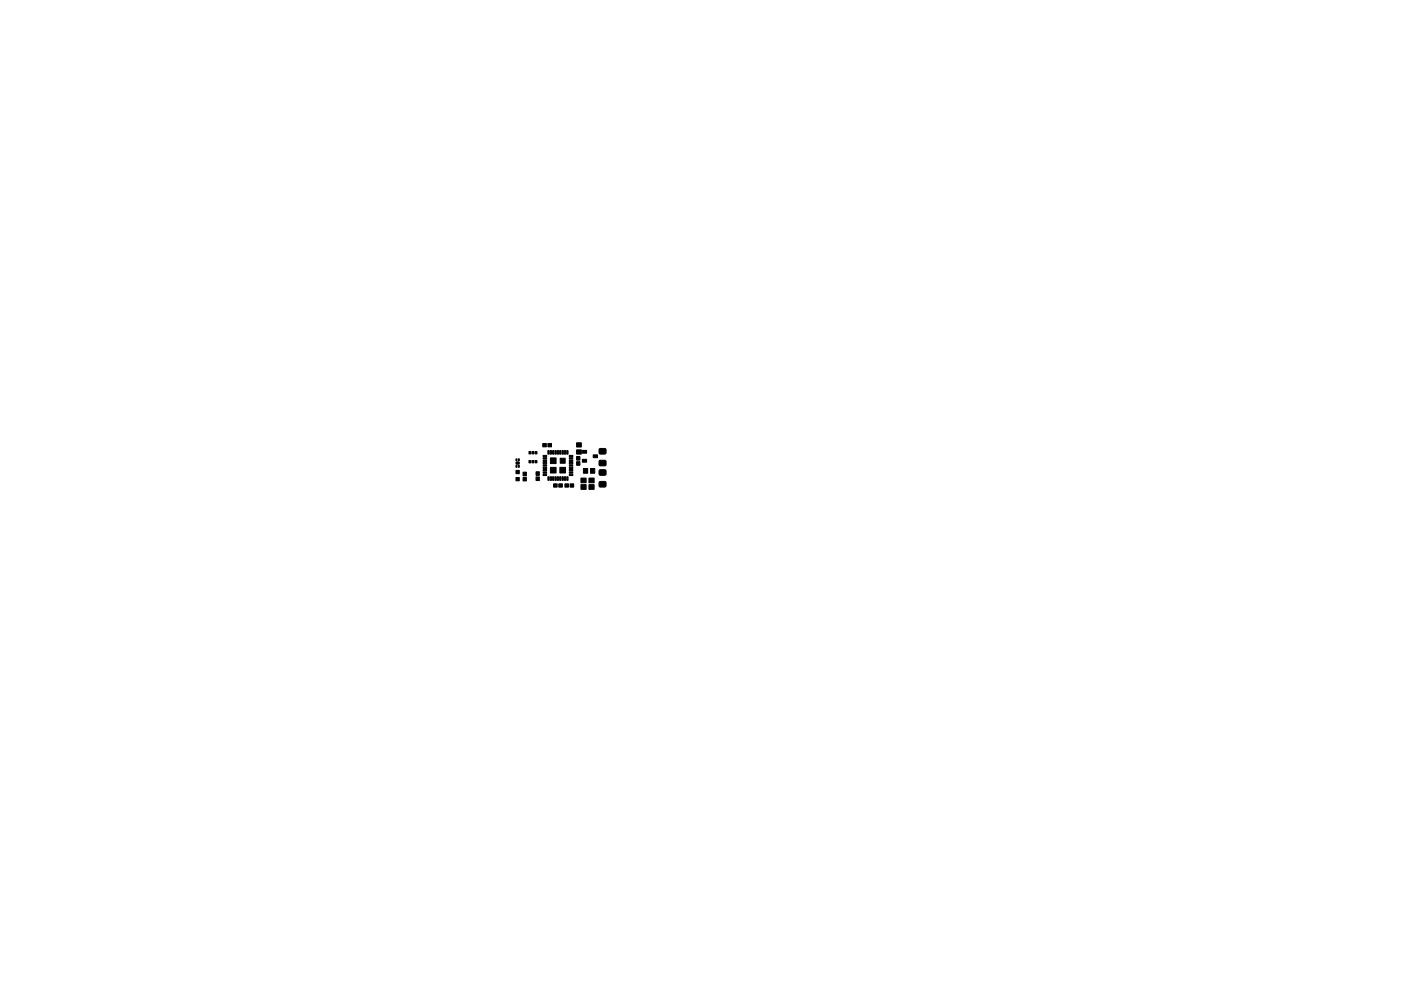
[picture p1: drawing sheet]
<svg xmlns="http://www.w3.org/2000/svg" width="297mm" height="210mm" viewBox="0 0 297 210" stroke-linecap="round" stroke-linejoin="round" font-family="sans-serif">
<g fill="#000" stroke="#000" stroke-width=".21">
<path d="M109.4 99.8h.7v.7h-.7zM109.4 97.4h.2v.3h-.2zM109.4 98.8h.2v.3h-.2zM109.4 98h.6l.1 .4-.6 .1zM109.9 97.4h.2v.3h-.2zM109.9 98.8h.2v.3h-.2zM112.1 95.8h.4v.5h-.4zM112.1 97.7h.4v.5h-.4zM112.8 95.8h.4v.5h-.4zM112.8 97.7h.4v.5h-.4zM113.5 95.8h.3v.5h-.3zM113.5 97.7h.3v.5h-.3z"/>
<path d="M115.1 94.1h.7v.7h-.7zM115.1 99.6h.8v.3h-.8zM115.1 99.1h.8v.3h-.8zM115.1 98.6h.8v.3h-.8zM115.1 98.1h.8v.3h-.8zM115.1 97.6h.8v.3h-.8zM115.1 97.1h.8v.3h-.8zM115.1 96.6h.8v.3h-.8zM116.2 95.6h.2v.8h-.2zM116.2 94.1h.7v.7h-.7zM116.7 95.6h.2v.8h-.2zM117.2 95.6h.2v.8h-.2z"/>
<path d="M116.7 97.2h1.2v1.2h-1.2zM116.7 99.2h1.2v1.2h-1.2zM117.7 95.6h.2v.8h-.2zM118.2 95.6h.2v.8h-.2zM118.7 95.6h.2v.8h-.2zM119.2 95.6h.2v.8h-.2zM118.8 97.2h1v1.1h-1zM118.7 99.2h1.2v1.2h-1.2zM119.7 95.6h.2v.8h-.2zM120.2 95.6h.2v.8h-.2zM120.7 96.6h.8v.3h-.8zM120.7 97.1h.8v.3h-.8z"/>
<path d="M120.7 97.6h.8v.3h-.8zM120.7 98.1h.8v.3h-.8zM120.7 98.6h.8v.3h-.8zM120.7 99.1h.8v.3h-.8zM120.7 99.6h.8v.3h-.8zM122.2 93.9h1.1v.9h-1.1zM122.2 95.4h1.1v.9h-1.1zM122.3 96.9h.6v.7h-.6zM122.3 98h.6v.7h-.6zM123.5 97.5h.9v.6h-.9zM123.5 95.6h.9v.6h-.9zM125.8 96.5h.9v.6h-.9z"/>
<path d="M127.1 95.2h1.3l.1 .2-.1 .8-.2 .1h-1.1l-.1-.3zM127.1 97.7h1.3l.1 .2-.1 .8-.2 .1h-1.1l-.1-.3zM127.1 99.7h1.3l.1 .2-.1 .8-.2 .1h-1.1l-.1-.3zM109.4 101.3h.7v.7h-.7zM110.9 101.3h.7v.7h-.7zM110.9 100.2h.7v.7h-.7zM113.7 101.2h.6v.8h-.6zM113.7 100.1h.6v.8h-.6zM115.1 100.6h.8v.3h-.8zM115.1 100.1h.8v.3h-.8zM116.2 101.2h.2v.7h-.2zM116.7 101.2h.2v.7h-.2z"/>
<path d="M117.2 101.2h.2v.7h-.2zM117.7 101.2h.2v.7h-.2zM117.4 102.7h.7v.7h-.7zM118.2 101.2h.2v.7h-.2zM118.7 101.2h.2v.7h-.2zM118.5 102.7h.7v.7h-.7zM119.2 101.2h.2v.7h-.2zM119.7 101.2h.2v.7h-.2zM120.2 101.2h.2v.7h-.2zM119.8 102.7h.7v.7h-.7zM120.7 100.1h.8v.3h-.8zM120.7 100.6h.8v.3h-.8z"/>
<path d="M120.9 102.7h.7v.7h-.7zM123.2 101.4h1.1v1h-1.1zM123.2 102.8h1.1v1h-1.1zM123.7 99.4h.9v1h-.9zM124.9 102.8h1.1v1h-1.1zM124.9 101.4h1.1v1h-1.1zM125.2 99.4h.9v1h-.9zM127.1 102.2h1.3l.1 .2-.1 .8-.2 .1h-1.1l-.1-.3z"/>
</g>
</svg>
